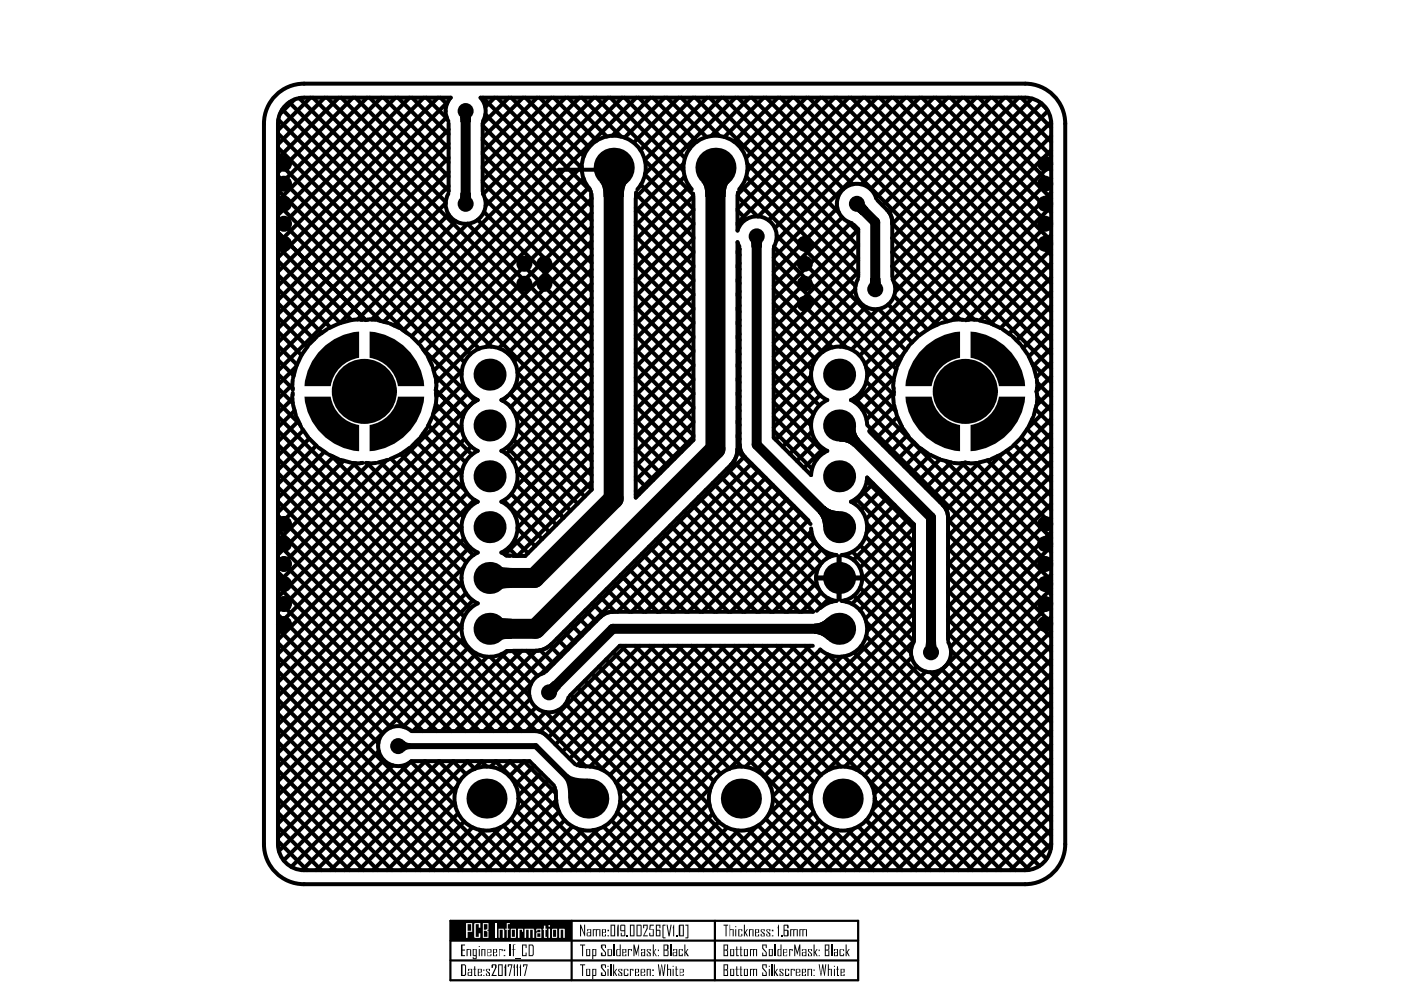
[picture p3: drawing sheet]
<svg xmlns="http://www.w3.org/2000/svg" width="297mm" height="210mm" viewBox="0 0 297 210" stroke-linecap="round" stroke-linejoin="round" font-family="sans-serif">
<path d="M58.5 20.2a8.5 8.5 0 0 1 6-2.5h152.9a8.5 8.5 0 0 1 8.4 8.5v152.8a8.5 8.5 0 0 1-8.4 8.5h-152.9a8.5 8.5 0 0 1-8.5-8.5v-152.8a8.5 8.5 0 0 1 2.5-6z" fill="none" stroke="#000" stroke-width=".85"/>
<g fill="none" stroke="#000" stroke-width=".64">
<circle cx="77.3" cy="83" r="6.6"/>
<circle cx="204.7" cy="83" r="6.6"/>
</g>
<path d="M95.5 195.2h86.4v12.6h-86.4zM95.5 199.4h86.4M121.2 195.2v12.6M151.6 195.2v12.6M95.5 203.6h86.4" fill="none" stroke="#000" stroke-width=".47"/>
<g fill="#000">
<path d="M123 196h.2l.6 1.9v-1.9h.3v2.5l-.9-1.8v1.8h-.2zM125.7 197h1.6v1.5h-.2v-1.4l-.6 .1v1.3h-.2v-1.4l-.4 .1v1.3h-.2zM131 196h.2v2.5h-.3zM132.9 198.3h.2v.2h-.2zM136.4 196h.9v.9l-.7 1.4h.7v.2h-.9l.7-1.7v-.5h-.5v.5h-.2zM137.8 196h.8v.3h-.6l-.1 .7h.7v1.5l-.9-.1v-.6h.2v.5h.5v-1.2h-.7zM140.5 196.2l.6-.2v.3h-.4v2.4h.4v.3l-.6-.1zM141.3 196h.2l.4 2.2 .3-2.2h.2l-.4 2.5h-.3zM142.8 196h.1v2.5h-.2v-1.7h-.1zM143.4 198.3h.2v.2h-.2zM145.3 196h.7l-.2 3h-.5v-.3h.4v-2.4h-.4zM153.4 196h1v.3h-.4v2.2h-.2v-2.2h-.4z"/>
<path d="M154.7 196h.1v1h.8v1.5h-.3v-1.4l-.5 .1v1.3h-.1zM156.5 197l.9 .1v.3h-.2v-.3h-.5v1.3h.5v-.4h.2l-.1 .5h-.8zM157.7 196h.2v1.7l.5-.7h.2l-.5 .7 .5 .8h-.2l-.5-.7v.7h-.2zM158.8 197h1v1.5h-.3v-1.4l-.5 .1v1.3h-.2zM161.3 197.1l.8-.1v.4h-.2v-.3h-.4v.3l.6 .5v.6l-.8-.1v-.4h.2v.4h.4v-.3l-.6-.7zM162.5 197.1l.8-.1v.4h-.2v-.3h-.4v.3l.6 .5v.6l-.8-.1v-.4h.2v.4h.4v-.3l-.6-.7zM165.1 196h.1v2.5h-.3v-1.7h-.1zM165.6 198.3h.2v.2h-.2zM167.5 197h1.7v1.5h-.3v-1.4l-.5 .1v1.3h-.2v-1.4l-.5 .1v1.3h-.2zM169.5 197h1.6v1.5h-.2v-1.4l-.6 .1v1.3h-.2v-1.4l-.4 .1v1.3h-.2zM100.5 204.9h.3v.5h.2l-.2 .1v1.2h.2v.2h-.5v-1.4h-.2l.2-.1zM103 205.5l.9-.1v.5h-.2v-.4h-.5v.4l.7 .4v.6l-.9-.1v-.4h.2v.4h.5v-.3l-.7-.6z"/>
<path d="M104.2 204.6l.1-.1 1 .1v.6l-.8 1.5h.8v.2h-1.1l.8-1.7v-.5h-.5v.5h-.3zM107.1 204.5h.2v2.4h-.3v-1.7h-.1zM107.7 204.5h.9l-.5 2.4h-.2l.5-2.2h-.5v.3h-.2zM109 204.5h.2v2.4h-.2v-1.7h-.2zM109.6 204.5h.2v2.4h-.2v-1.7h-.1zM110.4 204.5h.1v2.4h-.3v-1.7h-.1zM110.9 204.5h1l-.6 2.4h-.2l.6-2.2h-.6v.3h-.2zM123 204.5h1.1v.2h-.5v2.2h-.2v-2.2h-.4zM127.4 204.6l.1-.1 1 .1v.6h-.2v-.5h-.6v.5l.8 .9-.1 .8-1-.1v-.6h.3v.5h.6v-.5l-.9-1zM130 204.5h.2v1.6l.4-.7h.3l-.5 .7 .5 .8h-.3l-.4-.7v.7h-.2zM131.1 205.5l.8-.1v.5h-.2v-.4h-.4v.4l.6 .4v.6l-.8-.1v-.4h.2v.4h.4v-.3l-.6-.6zM132.3 205.5l.1-.1 .8 .1v.4h-.2v-.4h-.5v1.2h.5v-.3h.2l-.1 .5-.8-.1z"/>
<path d="M133.6 205.4h.7v.5h-.2v-.4l-.3 .1v1.3h-.2zM137.1 205.4h.9v1.5h-.2v-1.4l-.5 .1v1.3h-.2zM139.5 204.5h.2l.2 1.9 .3-1.9 .5 1.9 .2-1.9h.2l-.3 2.4h-.2l-.4-2-.2 2h-.2zM141.4 204.5h.2v.9h.7v1.5h-.2v-1.4l-.5 .1v1.3h-.2zM143.3 204.9h.2v.5h.3l-.3 .1v1.2h.3v.2l-.5-.1v-1.3h-.1zM156.1 204.9h.2v.5h.3l-.3 .1v1.2h.3v.2l-.5-.1v-1.3h-.2l.2-.1zM156.1 200.7h.2v.5h.3l-.3 .1v1.2h.3v.2h-.5v-1.4h-.2l.2-.1zM157 204.9h.2v.5h.2l-.2 .1v1.2h.2v.2h-.4v-1.4h-.3l.3-.1zM157 200.7h.2v.5h.2l-.2 .1v1.2h.2v.2h-.4v-1.4h-.3l.3-.1zM159 205.4h1.5v1.5h-.2v-1.4l-.4 .1v1.3h-.2v-1.4l-.5 .1v1.3h-.2zM159 201.2h1.5v1.5h-.2v-1.4l-.4 .1v1.3h-.2v-1.4l-.5 .1v1.3h-.2zM161.6 204.5h1v.7h-.2v-.5h-.6v.5l.8 .9v.8h-1v-.7h.2v.5h.6v-.5l-.8-.9z"/>
<path d="M161.6 200.3h1v.7h-.2v-.5h-.6v.5l.8 .9v.8h-1v-.7h.2v.5h.6v-.5l-.8-.9zM164.1 204.5h.2v1.6l.4-.7h.2l-.4 .7 .6 .8h-.4l-.4-.7v.7h-.2zM165.3 205.4l.8 .1v.4h-.2v-.4h-.4v.4l.6 .5-.1 .5h-.7v-.5h.2v.4h.4v-.3l-.6-.5zM166.5 205.4h.8v.5h-.2v-.4h-.4v1.2h.4v-.3h.2l-.1 .5h-.7zM167.3 201.2h.8v.5h-.2v-.4l-.4 .1v1.3h-.2zM167.6 205.4h.9v.5h-.2v-.4l-.4 .1v1.3h-.3zM168.4 200.3h.2l.4 1.7 .5-1.7h.2v2.4h-.2v-1.7l-.5 1.5-.4-1.5v1.7h-.2zM171.2 205.4h1v1.5h-.2v-1.4l-.6 .1v1.3h-.2zM171.3 201.2l.9 .1v.4h-.2v-.4h-.5v.4l.7 .5-.1 .5h-.8v-.5h.2v.4h.5v-.3l-.7-.5zM172.5 200.3h.2v1.6l.4-.7h.3l-.5 .7 .5 .8h-.3l-.4-.7v.7h-.2zM173.6 204.5h.2l.3 1.9 .2-1.9h.2l.3 1.9 .2-1.9h.2l-.3 2.4-.5-2-.4 2zM175.5 204.5h.2v.9h.7v1.5h-.2v-1.4l-.5 .1v1.3h-.2z"/>
<path d="M177.5 204.9h.2v.5h.2l-.2 .1v1.2h.2v.2h-.4v-1.4h-.3l.3-.1zM178 201.3l.1-.1 .9 .1v.4h-.2v-.4h-.6v1.2h.6v-.3h.2l-.1 .5-.9-.1zM179.3 200.3h.2v1.6l.4-.7h.3l-.5 .7 .5 .8h-.3l-.4-.7v.7h-.2z"/>
<path d="M124.5 197h.9v1.5l-1-.1 .1-.7h.6v-.6h-.4v.3h-.2zM124.6 197.8v.6l.5-.1v-.5z"/>
<path d="M127.6 197h.9v.8h-.7v.6h.5v-.3h.2v.4h-.9zM127.8 197.1v.6h.5v-.6z"/>
<path d="M128.8 197.1h.3v.3h-.3zM128.8 198.3h.3v.2h-.3z"/>
<path d="M129.5 196h.9v2.5h-.9zM129.7 196.3v2h.5v-2z"/>
<path d="M131.5 196.2l.1-.2 1 .2-.1 2.3h-.9v-.7h.2v.5h.6v-.9l-.9-.1zM131.7 196.3v.9h.7v-.9z"/>
<path d="M133.6 196h.9v2.5h-.9zM133.8 196.3v2h.5v-2z"/>
<path d="M135 196l1 .2-.1 2.3h-.9zM135.2 196.3v2h.6v-2z"/>
<path d="M139.1 196h.9v.8h-.2v-.5h-.5v.8l.7 .1v1.3h-.9zM139.3 197.3v1h.5v-1z"/>
<path d="M143.9 196.2l1.1-.2v2.5l-1.1-.1zM144.2 196.3v2h.6v-2z"/>
<path d="M155.9 196.4h.2v.2h-.2zM155.9 197h.2v1.5h-.2z"/>
<path d="M160.1 197h.9v.8h-.7v.6h.4v-.3h.3v.4h-.9zM160.3 197.1v.6h.4v-.6z"/>
<path d="M163.6 197.1h.4v.3h-.4zM163.6 198.3h.4v.2h-.4z"/>
<path d="M166.1 196.2l1-.2 .1 .3v.5h-.3v-.5h-.6v.8h.7l.2 .2-.1 1.2-1-.1zM166.3 197.3v1h.6v-1z"/>
<path d="M97.7 204.5h.9l.2 .2v2l-.2 .2h-.9zM98.1 204.7v2h.4l.1-1.9z"/>
<path d="M99.2 205.4h.9v1.5l-1-.1 .1-.7h.7v-.6h-.4v.4h-.3zM99.4 206.2v.6l.5-.1v-.5z"/>
<path d="M101.3 205.4h.9v.8h-.7v.6h.4v-.3h.3v.4h-.9zM101.5 205.5v.6h.4v-.6z"/>
<path d="M102.5 205.5h.2v.4h-.2zM102.5 206.7h.2v.2h-.2z"/>
<path d="M105.6 204.5h1v2.4h-1zM105.8 204.7v2h.6v-2z"/>
<path d="M124.3 205.4h.8v1.5h-.8zM124.5 205.5v1.2h.4v-1.2z"/>
<path d="M125.6 205.4h.8v1.4l-.6 .1v.7h-.2zM125.8 205.6v1.1h.4v-1.2z"/>
<path d="M128.8 204.8h.2v.2h-.2zM128.8 205.4h.2v1.5h-.2z"/>
<path d="M134.6 205.4h.9v.8h-.7v.6h.5v-.3h.2v.4h-.9zM134.8 205.5v.6h.5v-.6z"/>
<path d="M135.8 205.5l.1-.1 .9 .1v.7h-.8v.6h.6v-.3h.2l-.1 .4-.9-.1zM136 205.5v.6h.6v-.6z"/>
<path d="M138.3 205.5h.3v.4h-.3zM138.3 206.7h.3v.2h-.3z"/>
<path d="M142.6 204.8h.2v.2h-.2zM142.6 205.4h.2v1.5h-.2z"/>
<path d="M144.1 205.4l.9 .1v.7h-.8v.6h.6v-.3h.2l-.1 .4h-.8zM144.2 205.5v.6h.6v-.6z"/>
<path d="M153.4 204.5h1v1l-.2 .1 .2 .1v1.2h-1zM153.6 204.7v.8l.6-.1v-.7zM153.6 205.7v1h.6v-.8z"/>
<path d="M153.4 200.3h1v1l-.2 .1 .2 .1v1.2h-1zM153.6 200.5v.8l.6-.1v-.7zM153.6 201.5v1h.6v-.8z"/>
<path d="M154.8 205.4h.9v1.5h-.9zM155 205.5v1.2h.4v-1.2z"/>
<path d="M154.8 201.2h.9v1.5h-.9zM155 201.3v1.2h.4v-1.2z"/>
<path d="M157.7 205.4h.9v1.5l-.9-.1zM157.9 205.5v1.2h.5v-1.2z"/>
<path d="M157.7 201.2h.9v1.5h-.9zM157.9 201.3v1.2h.5v-1.2z"/>
<path d="M163 204.8h.2v.2h-.2zM163 205.4h.2v1.5h-.2z"/>
<path d="M163 201.2h.9l-.1 1.5h-.8zM163.2 201.3v1.2h.4v-1.2z"/>
<path d="M165.5 200.3h.2v2.4h-.2a.43 .43 0 0 1-.7-.3v-1.1l.7-.1zM165.1 201.4v1.1l.3 .1 .1-1.3z"/>
<path d="M166 201.3l.9-.1v.8h-.7v.6h.6l.1-.3v.4l-.9-.1zM166.2 201.3v.6h.6v-.6z"/>
<path d="M168.7 205.5l.1-.1 .9 .1v.7h-.8v.6h.6v-.3h.2l-.1 .4-.9-.1zM168.9 205.5v.6h.6v-.6z"/>
<path d="M170 205.4h.9v.8h-.7v.6h.5v-.3h.2v.4h-.9zM170.2 205.5v.6h.5v-.6z"/>
<path d="M170 201.3l.1-.1 .9 .1v1.4l-1-.1v-.6l.8-.1v-.6h-.6v.4h-.2zM170.2 202v.6l.6-.1v-.5z"/>
<path d="M172.5 205.5h.2v.4h-.2zM172.5 206.7h.2v.2h-.2z"/>
<path d="M173.6 201.3h.2v.4h-.2zM173.6 202.5h.2v.2h-.2z"/>
<path d="M174.9 200.3h.9v1l-.3 .1 .3 .1v1.2h-.9zM175.1 200.5v.8l.5-.1v-.7zM175.1 201.5v1h.5v-.8z"/>
<path d="M176.8 204.8h.2v.2h-.2zM176.8 205.4h.2v1.5h-.2z"/>
<path d="M176.8 201.2h.9v1.5h-.9v-.8h.7v-.6h-.5v.4h-.2zM177 202v.6l.5-.1v-.5z"/>
<path d="M178.2 205.4h.9v.8h-.7v.6h.5v-.3h.2v.4h-.9zM178.4 205.5v.6h.5v-.6z"/>
</g>
<path d="M129.6 204.5v2.4M163.6 204.5v2.4M164.3 200.3v2.4M176.4 200.3v2.4" fill="none" stroke="#000" stroke-width=".22"/>
<path d="M95.6 195.2h25.6v4.1h-25.6z" fill-rule="evenodd" fill="#000"/>
<g fill="#fff">
<path d="M100.5 195.8l1.3-.1v1h-.3v-.8h-.6v2.7h.6v-.7h.3l-.1 1-1.2-.2z"/>
<path d="M105 195.7h.2v3.2h-.2z"/>
<path d="M105.7 196.9h1.1l.1 2h-.3v-1.8h-.7v1.8h-.2z"/>
<path d="M107.4 195.7h.7v.2h-.4v1h.3v.2h-.3v1.8h-.3v-1.8h-.3v-.2h.3z"/>
<path d="M109.8 196.9l1.1 .1v.6h-.2v-.5h-.6v1.8h-.3z"/>
<path d="M111.2 196.9h2l.1 2h-.4v-1.8h-.5v1.8h-.3v-1.8h-.6v1.8h-.3z"/>
<path d="M115.3 196.3h.3v.6h.4v.2h-.4v1.5h.4v.3l-.7-.2v-1.6h-.2v-.2h.2z"/>
<path d="M118.6 196.9l1.1 .1v1.9h-.3v-1.8h-.5v1.8h-.3z"/>
<path d="M98.8 195.7h1.3v1.9h-1v1.3h-.3zM99.1 195.9v1.4h.8v-1.4z"/>
<path d="M102.4 195.7h1.2v1.4l-.4 .1 .4 .1v1.6h-1.2zM102.6 195.9v1.2h.4l.3-.2v-1zM102.6 197.3v1.3h.7v-1l-.3-.3z"/>
<path d="M108.3 197l1.1-.1-.1 2h-1zM108.5 197.1v1.5h.7v-1.5z"/>
<path d="M113.7 197l.1-.1 1 .1v1.9h-1.1v-1.1l.9-.1v-.6h-.7v.3h-.2zM113.9 197.9v.7h.7v-.7z"/>
<path d="M116.3 196.2h.3v.3h-.3zM116.3 196.9h.3v2h-.3z"/>
<path d="M117 197l1.1-.1-.1 2h-1zM117.3 197.1v1.5h.6v-1.5z"/>
</g>
<g fill="#000">
<path d="M97.5 24.8h2.4l-.1 1.1h-2.1zM97.7 40.9h2.1l.1 1.1h-2.4zM127.1 38.6h6a4.2 4.2 0 0 0-.9 3.2h-4.2a4.5 4.5 0 0 0-.9-3.2zM148.7 38.6h6a4.2 4.2 0 0 0-.9 3.2h-4.2a4.5 4.5 0 0 0-.9-3.2zM159.2 51.3h2.4l-.1 1.2h-2.1zM181.7 44.9l1.7-1.7 .7 .9-1.5 1.5zM184.5 59h2.1l.2 1.1h-2.4zM78.4 70.3a12.6 12.6 0 0 1 11.5 11.6h-5.5a7.2 7.2 0 0 0-6-6zM205.8 70.3a12.6 12.6 0 0 1 11.6 11.6h-5.6a7.2 7.2 0 0 0-6-6zM67.5 74.8a12.5 12.5 0 0 1 8.6-4.5v5.6a7.2 7.2 0 0 0-6 6h-5.5a12.2 12.2 0 0 1 2.9-7.1zM64.6 84.1h5.5a7.2 7.2 0 0 0 6 6v5.6a12.6 12.6 0 0 1-11.5-11.6zM78.4 90.1a7.2 7.2 0 0 0 6-6h5.5a12.6 12.6 0 0 1-11.5 11.6z"/>
<path d="M177.9 93.6l3.4-3.4a3.9 3.9 0 0 0 1.1 3l-1.5 1.5a3.9 3.9 0 0 0-3-1.1zM194.9 74.8a12.5 12.5 0 0 1 8.7-4.5v5.6a7.2 7.2 0 0 0-6.1 6h-5.5a12.2 12.2 0 0 1 2.9-7.1zM192 84.1h5.5a7.2 7.2 0 0 0 6.1 6v5.6a12.6 12.6 0 0 1-11.6-11.6zM205.8 90.1a7.2 7.2 0 0 0 6-6h5.6a12.6 12.6 0 0 1-11.6 11.6zM173.4 108.8l1.5-1.5a3.9 3.9 0 0 0 3 1.1l-3.4 3.3a3.9 3.9 0 0 0-1.1-2.9zM106.2 130.9l.5 .2 1.8 .1v4.2l-1.6 .1-.7 .2zM106.2 120.2l.5 .1 1.8 .1v4.3h-1.6l-.7 .2zM172.6 132.3a3.9 3.9 0 0 0 2.9-1.4v4.8a3.9 3.9 0 0 0-2.9-1.3zM196.3 136h2.2l.1 1.1h-2.4zM85.6 157l.6 .4 .8 .2v1.2l-.8 .2-.6 .4zM116.4 145.1l.9-.7 1.5 1.5-.7 .9zM119.5 165l.9-.9a5.7 5.7 0 0 0 4.3 1l-4.2 4.2a6.2 6.2 0 0 0-1-4.3z"/>
<path d="M97.7 200.3h.9v.2h-.5v.8h.5v.2h-.5v1h.5v.2h-.9zM98.9 201.2l1 .1v1.4h-.2v-1.4l-.6 .1v1.3h-.2zM102.1 201.2h.8v1.5h-.2v-1.4l-.4 .1v1.3h-.2zM105.8 201.2h.8v.5h-.2v-.4l-.5 .1v1.3h-.1zM108.7 200.3h.6l-.3 .1v.8h.3l-.3 .1v1.4h-.3v-1.4h-.2l.2-.1zM109.3 203.3h1.2v.1h-1.2zM110.7 200.3h1v.7h-.3v-.5h-.5v2h.5v-.5h.3v.7h-1zM123 200.3h1.1v.2h-.5v2.2h-.2v-2.2h-.4zM127.4 200.4l.1-.1 1 .1v.6h-.2v-.5h-.6v.5l.8 .9-.1 .8-1-.1v-.6h.3v.5h.6v-.5l-.9-1zM133.1 201.2h.9v.5h-.2v-.4l-.5 .1v1.3h-.2zM134.3 200.3h.2l.5 1.7 .5-1.7v2.4h-.1v-1.7l-.4 1.5-.5-1.5v1.7h-.2zM137.1 201.3l.9-.1v.5h-.2v-.4h-.5v.4l.7 .4v.6l-.9-.1v-.4h.2v.4h.5v-.3l-.7-.6z"/>
<path d="M138.4 200.3h.2v1.6l.3-.7h.3l-.5 .7 .6 .8h-.2l-.5-.7v.7h-.2zM143.9 201.3l.9-.1v.5h-.2v-.4h-.5v1.2h.5v-.3h.2v.5h-.9zM145.1 200.3h.2v1.6l.4-.7h.3l-.5 .7 .6 .8h-.4l-.4-.7v.7h-.2z"/>
<path d="M100.2 201.2h.9l-.1 2.2-.8-.1v-.4h.2v.3h.5v-.5l-.7-.1zM100.4 201.4v1.1h.5v-1.2z"/>
<path d="M101.5 200.6h.2v.2h-.2zM101.5 201.2h.2v1.5h-.2z"/>
<path d="M103.3 201.2l.9 .1v.7h-.7v.6h.5v-.3h.2l-.1 .4h-.8zM103.5 201.3v.6h.5v-.6z"/>
<path d="M104.5 201.2h.9v.8h-.7v.6h.5v-.3h.2v.4h-.9zM104.7 201.3v.6h.5v-.6z"/>
<path d="M106.8 201.3h.3v.4h-.3zM106.8 202.5h.3v.2h-.3z"/>
<path d="M112.1 200.3h.8l.3 .3v1.8l-.3 .3h-.8zM112.3 200.5v2h.5l.1-1.8-.1-.2z"/>
<path d="M124.3 201.2h.8v1.5h-.8zM124.5 201.3v1.2h.4v-1.2z"/>
<path d="M125.6 201.2h.8v1.4l-.6 .1v.7h-.2zM125.8 201.4v1.1h.4v-1.2z"/>
<path d="M128.8 201.2l1 .1-.1 1.4h-.9zM129 201.3v1.2h.6v-1.2z"/>
<path d="M131.4 200.3h.2v2.4h-.4a.33 .33 0 0 1-.4 .1 .33 .33 0 0 1-.2-.4v-1l.1-.2h.7zM130.9 201.4v1.1l.3 .1 .2-.1v-1.2z"/>
<path d="M131.9 201.2h.9v.8h-.7v.6h.5v-.3h.2v.4h-.9zM132.1 201.3v.6h.5v-.6z"/>
<path d="M135.9 201.2h.9v1.5h-.9v-.8h.7v-.6h-.5v.4h-.2zM136.1 202v.6l.5-.1v-.5z"/>
<path d="M139.5 201.3h.2v.4h-.2zM139.5 202.5h.2v.2h-.2z"/>
<path d="M140.7 200.3l1 .1v.8l-.3 .2 .3 .1-.1 1.2h-.9zM140.9 200.5v.8l.5-.1v-.7zM140.9 201.5v1h.6v-.8z"/>
<path d="M142.7 201.2h.9v1.5l-1-.1 .1-.7h.7v-.6h-.5v.4h-.2zM142.8 202v.6l.6-.1v-.5z"/>
<circle cx="60.2" cy="34.7" r="1.7"/>
<circle cx="60.2" cy="39" r="1.7"/>
<circle cx="98.7" cy="23.5" r="1.7"/>
<circle cx="130.1" cy="35.6" r="4.2"/>
<circle cx="151.7" cy="35.6" r="4.2"/>
<circle cx="221.6" cy="34.7" r="1.7"/>
<circle cx="221.6" cy="39" r="1.7"/>
<circle cx="60.2" cy="51.7" r="1.7"/>
<circle cx="60.2" cy="43.2" r="1.7"/>
<circle cx="60.2" cy="47.4" r="1.7"/>
<circle cx="98.7" cy="43.2" r="1.7"/>
<circle cx="111.2" cy="55.9" r="1.7"/>
<circle cx="115.4" cy="55.9" r="1.7"/>
<circle cx="160.4" cy="50.1" r="1.7"/>
<circle cx="170.6" cy="51.7" r="1.7"/>
<circle cx="170.6" cy="55.9" r="1.7"/>
<circle cx="181.7" cy="43.2" r="1.7"/>
<circle cx="221.6" cy="51.7" r="1.7"/>
<circle cx="221.6" cy="43.2" r="1.7"/>
<circle cx="221.6" cy="47.4" r="1.7"/>
<circle cx="103.8" cy="79.4" r="3.4"/>
<circle cx="111.2" cy="60.2" r="1.7"/>
<circle cx="115.4" cy="60.2" r="1.7"/>
<circle cx="170.6" cy="60.2" r="1.7"/>
<circle cx="170.6" cy="64.4" r="1.7"/>
<circle cx="177.9" cy="79.4" r="3.4"/>
<circle cx="185.6" cy="61.3" r="1.7"/>
<circle cx="77.2" cy="83" r="6.6"/>
<circle cx="103.8" cy="90.2" r="3.4"/>
<circle cx="177.9" cy="90.2" r="3.4"/>
<circle cx="204.7" cy="83" r="6.6"/>
<circle cx="60.2" cy="115.3" r="1.7"/>
<circle cx="60.2" cy="119.6" r="1.7"/>
<circle cx="60.2" cy="111.1" r="1.7"/>
<circle cx="103.8" cy="111.8" r="3.4"/>
<circle cx="103.8" cy="101" r="3.4"/>
<circle cx="177.9" cy="111.8" r="3.4"/>
<circle cx="177.9" cy="101" r="3.4"/>
<circle cx="221.6" cy="115.3" r="1.7"/>
<circle cx="221.6" cy="119.6" r="1.7"/>
<circle cx="221.6" cy="111.1" r="1.7"/>
<circle cx="60.2" cy="132.3" r="1.7"/>
<circle cx="60.2" cy="123.8" r="1.7"/>
<circle cx="60.2" cy="128.1" r="1.7"/>
<circle cx="103.8" cy="133.3" r="3.4"/>
<circle cx="103.8" cy="122.5" r="3.4"/>
<circle cx="177.9" cy="133.3" r="3.4"/>
<circle cx="177.9" cy="122.5" r="3.4"/>
<circle cx="197.4" cy="138.3" r="1.7"/>
<circle cx="221.6" cy="132.3" r="1.7"/>
<circle cx="221.6" cy="123.8" r="1.7"/>
<circle cx="221.6" cy="128.1" r="1.7"/>
<circle cx="84.4" cy="158.2" r="1.7"/>
<circle cx="116.4" cy="146.8" r="1.7"/>
<circle cx="103.1" cy="169.3" r="4.2"/>
<circle cx="124.7" cy="169.3" r="4.2"/>
<circle cx="157.1" cy="169.3" r="4.2"/>
<circle cx="178.7" cy="169.3" r="4.2"/>
</g>
<path d="M108.2 200.3v2.4M130.2 200.3v2.4M142.2 200.3v2.4" fill="none" stroke="#000" stroke-width=".22"/>
<g fill="none" stroke="#000" stroke-width=".85">
<path d="M58.9 37.3l39.6 39.5M58.9 28.3l45.3 45.2M58.9 31.3l42.7 42.6M58.9 34.3l40.8 40.8M59 25.4l66.4 66.4M59.8 23.2l65.6 65.6M61.3 21.7l64.1 64.1M62.4 21.1l-3.1 3.1M63.4 20.8l62 62M65.8 20.7l-6.9 6.9M66.4 20.7l59 59.1M68.8 20.7l-9.9 9.9"/>
<path d="M69.4 20.7l56 56.1M71.8 20.7l-12.9 12.9M72.4 20.7l22.1 22.1M74.8 20.7l-15.9 15.9M75.4 20.7l19.7 19.7M77.8 20.7l-18.9 18.9M78.4 20.7l16.7 16.7M80.8 20.7l-21.9 21.9M81.4 20.7l13.7 13.7M83.8 20.7l-24.9 24.9M84.4 20.7l10.7 10.7M86.8 20.7l-27.9 27.9"/>
<path d="M87.4 20.7l7.7 7.7M89.9 20.7l-31 30.9M90.4 20.7l4.4 4.4M92.9 20.7l-34 33.9M93.4 20.7l1.3 1.4M94.7 24.9l-35.8 35.7M94.9 21.6l-36 36M95.1 30.4l-36.2 36.2M95.1 26.2v14.4M95.1 33.5l-36.2 36.1M95.1 27.4l-36.2 36.2M95.1 36.5l-36.2 36.1"/>
<path d="M95.1 39.5l-36.2 36.1M102.3 26.1v14.5M102.3 29.7l23.1 23M102.3 32.7l23.1 23M102.3 38.7l23.1 23M102.3 35.7l23.1 23M102.3 26.7l23.1 23M102.4 20.7l23 23M102.4 25.7a4.2 4.2 0 0 0-.5-5h115.5a5.5 5.5 0 0 1 5.5 5.5v152.8a5.5 5.5 0 0 1-5.5 5.5h-152.9a5.5 5.5 0 0 1-5.6-5.5v-152.8a5.5 5.5 0 0 1 5.6-5.5h31.1a4.2 4.2 0 0 0-.5 5M102.9 24.2l22.5 22.5M104.9 20.7l-2 2M105.4 20.7l19.9 19.9"/>
<path d="M107.9 20.7l-5.6 5.5M108.4 20.7l14.9 14.9M110.9 20.7l-8.6 8.5M111.4 20.7l12.4 12.4M113.9 20.7l-11.6 11.5M114.4 20.7l10.5 10.5M116.9 20.7l-14.6 14.5M117.4 20.7l9.1 9.1M118.4 36h11.7M119.9 20.7l-17.6 17.5M120.4 20.7l8.2 8.2M122.9 20.7l-20.5 20.4"/>
<path d="M123.3 35.3l-36.1 36M123.4 20.7l8.3 8.2M123.7 37.9l-34.9 34.9M124.8 39.8l-34.8 34.7M125.9 20.7l-22.9 22.9M126.4 20.7l20.5 20.5M128.9 20.7l-47.6 47.5M129.4 20.7l15.5 15.5M131.9 20.7l-48.4 48.3M132.4 20.7l12.8 12.8M134.9 20.7l-49.4 49.4M135.4 20.7l10.8 10.8"/>
<path d="M135.9 39.2l11.1 11.1M136.7 34l10.3 10.3M136.8 37l10.2 10.3M137.9 20.7l-8.1 8.1M138.4 20.7l9.4 9.3M140.9 20.7l-8.5 8.5M141.4 20.7l8.4 8.3M143.9 20.7l-9.5 9.6M144.4 20.7l8.2 8.1M145 34.7l-10.2 10.1M145.2 37.5l-10.4 10.3M146.1 39.5l-11.3 11.3"/>
<path d="M146.9 20.7l-11.1 11.1M147.4 20.7l34.6 34.5M149.9 20.7l-13.2 13.2M150.4 20.7l31.6 31.5M152.9 20.7l-16.1 16.1M153.4 20.7l24.5 24.4M155.9 20.7l-21.1 21.1M156.4 20.7l21.2 21.2M157.2 39.5l34.8 34.8M158.2 37.5l23.2 23.1M158.4 34.7l23.6 23.5M158.9 20.7l-8.1 8.1"/>
<path d="M159.5 20.7l19.3 19.4M161.9 20.7l-8.3 8.3M162.5 20.7l18.3 18.4M164.9 20.7l-9.3 9.3M165.5 20.7l57.4 57.4M167.9 20.7l-10.8 10.8M168.5 20.7l54.4 54.4M170.9 20.7l-12.7 12.8M171.5 20.7l51.4 51.4M173.9 20.7l-15.4 15.5M174.5 20.7l48.4 48.4M176.9 20.7l-20.5 20.5"/>
<path d="M177.5 20.7l45.4 45.4M179.9 20.7l-23.5 23.6M180.5 20.7l42.4 42.4M182.9 20.7l-26.5 26.6M183.5 20.7l39.4 39.4M186 20.7l-25.2 25.2M186.5 20.7l36.4 36.4M189 20.7l-26.1 26M189.5 20.7l33.4 33.4M192 20.7l-27.7 27.6M192.5 20.7l30.4 30.4M195 20.7l-30.4 30.4"/>
<path d="M195.5 20.7l27.4 27.4M198 20.7l-34 33.9M198.5 20.7l24.4 24.4M201 20.7l-18.4 18.4M201.5 20.7l21.4 21.4M204 20.7l-19.4 19.4M204.5 20.7l18.4 18.4M207 20.7l-21.3 21.2M207.5 20.7l15.4 15.4M210 20.7l-22.9 22.8M210.5 20.7l12.4 12.4M213 20.7l-24.4 24.4"/>
<path d="M213.5 20.7l9.4 9.4M216 20.7l-26.8 26.8M216.5 20.7l6.4 6.4M218.8 20.9l-29.6 29.6M220.5 21.7l1.4 1.4M220.8 21.9l-31.6 31.6M222.2 23.5l-33 33M222.9 25.8l-33.6 33.5M222.9 28.8l-33.1 33.1M222.9 31.8l-42.3 42.3M222.9 34.8l-40.6 40.6M222.9 37.8l-39.5 39.4"/>
<path d="M58.9 49.3l18.6 18.6M58.9 43.3l27.3 27.2M58.9 46.3l21.8 21.7M58.9 55.3l13.2 13.2M58.9 58.3l11.2 11.1M58.9 52.3l15.6 15.6M58.9 40.3l39 38.9M94.5 43.1l-35.6 35.5M95.1 45.5l-23.1 23.1M96.7 46.9l-20.9 20.8M101.3 46.6l24.1 24.1M102.4 41.1a4.2 4.2 0 0 1-3.7 6.4 4.2 4.2 0 0 1-3.6-6.4"/>
<path d="M102.6 44.9l22.8 22.8M102.8 42.2l22.6 22.5M125.1 40.1a6.8 6.8 0 0 1 .3-9.4 6.8 6.8 0 0 1 9.4 0 6.8 6.8 0 0 1 .3 9.4M125.4 41.1v.8M125.4 42.1v61.7l-14 14.1h-2.7M125.4 51.2l-22.4 22.3M125.4 54.2l-19.6 19.6M125.4 57.2l-17.7 17.7M125.4 42.2l-34.3 34.2M125.4 45.2l-33.4 33.4M125.4 48.2l-32.9 32.9M134.8 56.1l12.2 12.2"/>
<path d="M134.8 53.1l12.2 12.2M134.8 50.1l12.2 12.2M134.8 59.1l12.2 12.2M134.8 42.1v63.4l12.2-12.2v-51.2M134.8 47.1l12.2 12.2M134.8 44.1l12.2 12.2M134.9 41.2l12.1 12.1M134.9 40.8l-.1 1M146.7 40.1a6.8 6.8 0 0 1 .3-9.4 6.8 6.8 0 0 1 9.4 0 6.8 6.8 0 0 1 .3 9.4M146.9 41.1l.1 .8M147 41.7l-12.2 12.1M147 47.6l-12.2 12.2"/>
<path d="M147 50.6l-12.2 12.2M147 44.6l-12.2 12.2M147 53.6l-12.2 12.2M147 56.6l-12.2 12.2M147 59.6l-12.2 12.2M156.4 42.1v6.8a4.2 4.2 0 0 1 5.7-2.7 4.2 4.2 0 0 1 2 6.1M156.4 56.6l.4 .5M156.4 59.6l.4 .5M156.4 47.6l.3 .4M156.4 53.6l.4 .5M156.4 44.6l1.8 1.9M156.4 41.7l4.2 4.2"/>
<path d="M156.5 40.8l-.1 1M156.8 52.3l-.4-1v43.9l-.2 1.2-.5 1.2-.7 .9-38.6 38.5-1.1 .6-1.1 .3-5.4 .1M156.8 52.7v41.6l.1 .9 .4 .9 .6 .8 13.5 13.5M156.8 58.8l-.4 .5M156.8 52.8l-.4 .5M156.8 55.8l-.4 .5M164 52.7v40.1l8 7.9a5.9 5.9 0 0 1 3.4-5.1 5.9 5.9 0 0 1-3.4-5.4M164 58.3l15.4 15.4M164 55.3l25.5 25.4M164.1 52.4l25.9 25.9M164.7 49.9l26.2 26.3M177.5 44.1l-13.5 13.5"/>
<path d="M178.6 46.1l-14.6 14.5M179.8 47l2.2 2.2M180.4 47.3l-16.4 16.3M181 47.6l1 1v10.1M181.9 59.2l-.5 1.2-.1 .9M182 57.7l-18 17.9M182 48.7l-18 17.9M182 54.7l-18 17.9M182 51.7l-18 17.9M185.8 42.1a4.2 4.2 0 0 0-7.1-1.9 4.2 4.2 0 0 0 1.9 7.1M186.1 42.5l2.3 2.4 .5 .8 .2 .9 .1 12.1M189.2 53.4l14.3 14.3"/>
<path d="M189.2 56.4l11.7 11.7M189.2 50.4l17.4 17.4M189.2 47.4l21.5 21.5M189.2 59.2a4.2 4.2 0 0 1-2.5 6.2 4.2 4.2 0 0 1-5.4-4.1M189.5 59.7l9.2 9.2M222.9 58.8l-10.8 10.8M222.9 43.8l-25.9 25.9M222.9 55.8l-12.8 12.8M222.9 46.8l-21.1 21.1-2.2 .6M222.9 49.8l-18.1 18.1M222.9 52.8l-15.2 15.1M222.9 40.8l-39.1 39"/>
<path d="M58.9 76.3l3.4 3.3M58.9 73.3l4.1 4M58.9 79.3l3.2 3.1M58.9 64.3l7.7 7.7M58.9 67.3l6.3 6.2M58.9 61.3l9.3 9.3M58.9 70.3l5.1 5M62.7 77.9l-.6 2.2M62.8 77.7l-3.9 3.9M63.8 75.5l-.9 2M65.3 73.3l-1.3 1.8M67.2 71.4l-1.6 1.5"/>
<path d="M69.4 69.8l-1.9 1.3M71.8 68.6l-2 1M74.4 67.9l-2.2 .6M75.9 67.7l-1.1 .1M76.1 67.7l.8 .1M78.4 67.7l-.8 .1M78.6 67.7l1.1 .1M78.8 67.7l20.3-20.3 26.3 26.3M80.1 67.9l2.2 .6M82.7 68.6l2 1M85.1 69.8l1.9 1.3M87.3 71.4l1.6 1.5"/>
<path d="M89.2 73.3l1.3 1.8M89.7 74.1l11.1 11M90.7 75.5l.9 2M91.8 77.9l.6 2.2M92.2 79.5l7 7M97.9 78.7l-5.4 5.3M109.7 79.1l15.7 15.7M125.4 66.2l-17 17M125.4 63.2l-15.7 15.7M125.4 75.2l-15.7 15.7M125.4 69.2l-17.1 17.1M125.4 72.2l-16 16"/>
<path d="M125.4 60.2l-16.4 16.4M125.4 78.2l-18 18M134.8 62.1l12.2 12.2M134.8 65.1l12.2 12.2M134.8 68.1l12.2 12.2M134.8 77.1l12.2 12.2M134.8 71.1l12.2 12.2M134.8 74.1l12.2 12.2M147 77.6l-12.2 12.2M147 74.6l-12.2 12.2M147 71.6l-12.2 12.2M147 68.6l-12.2 12.2"/>
<path d="M147 62.6l-12.2 12.2M147 65.6l-12.2 12.2M156.4 77.6l.4 .5M156.4 74.6l.4 .5M156.4 65.6l.4 .5M156.4 71.6l.4 .5M156.4 68.6l.4 .5M156.4 62.6l.4 .5M156.8 73.8l-.4 .5M156.8 79.8l-.4 .5M156.8 76.8l-.4 .5M156.8 67.8l-.4 .5"/>
<path d="M156.8 64.8l-.4 .5M156.8 70.8l-.4 .5M156.8 61.8l-.4 .5M164 73.3l8.4 8.3M164 79.3l8.5 8.5M164 76.3l9.7 9.7M164 70.3l8.1 8M164 64.3l10.4 10.3M164 67.3l8.9 8.9M164 61.3l12.4 12.4M172 79.7l-8 7.9M181.3 61.3l-17.3 17.3"/>
<path d="M182 63.6l-18 18M183.6 65.1l-19.6 19.5M183.7 77.9l5.8 5.8M186.1 65.5l-7.9 8M186.3 65.5l7.1 7.1M188.3 64.6l6.6 6.5M189.6 62.8l7.1 7.1M190.1 77.9l-.5 2.2M191.2 75.5l-.9 2M191.4 75.3l-10.1 10M192.7 73.3l-1.2 1.8M194.6 71.4l-1.6 1.5"/>
<path d="M196.8 69.8l-1.9 1.3M199.2 68.6l-2 1M203.3 67.7l-1.1 .1M203.6 67.7l.7 .1M205.8 67.7l-.8 .1M206 67.7l1.1 .1M207.6 67.9l2.1 .6M210.1 68.6l2.1 1M212.5 69.8l1.9 1.3M214.7 71.4l1.6 1.5M216.6 73.3l1.3 1.8M218.1 75.5l.9 2"/>
<path d="M218.8 77l4.1 4.1M219.2 77.9l.6 2.2M222.9 61.8l-9 9M222.9 73.8l-3.8 3.8M222.9 76.8l-3.2 3.2M222.9 64.8l-7.4 7.4M222.9 67.8l-6 6M222.9 70.8l-4.8 4.8M222.9 79.8l-3.2 3.2M58.9 82.3l3.2 3.1-.1-1.1M58.9 85.3l4.7 4.6M58.9 94.3l39 38.9"/>
<path d="M58.9 88.3l40.8 40.7M58.9 91.3l39.5 39.5M58.9 97.3l65.3 65.2M62 81.9l.1 .8M62 81.6l-3.1 3M62 84.6l-3.1 3M62.1 80.5l-.1 1.2M62.1 83.3l-.1 .8M62.1 85.9l.6 2.1M62.5 87.1l-3.6 3.5M62.9 88.5l.9 2M63.3 89.3l-4.4 4.3"/>
<path d="M64 90.9l1.3 1.8M64.3 91.2l-5.4 5.4M65.6 93l-6.7 6.6M65.6 93l1.6 1.6M67.1 94.5l-8.2 8.1M67.5 94.9l1.9 1.3M68.8 95.8l-9.9 9.8M69.8 96.4l2 .9M70.3 96.7l27.9 27.8M70.7 96.8l-11.8 11.8M72.2 97.5l2.2 .6M72.9 97.7l-14 13.9"/>
<path d="M75.4 98.2l-16.5 16.4M75.9 98.3l-1.1-.1 23.2 23.1M76.9 98.1l-.8 .2M77.6 98.1l.8 .2M77.8 98.2l21.1 21M78.3 98.3l-19.4 19.3M79.7 98.2l-1.1 .1M80.6 98l19.8 19.7M82 97.6l-23.1 23M82.3 97.5l-2.2 .6M82.9 97.3l15 14.9M84.7 96.4l-2 .9"/>
<path d="M84.9 96.3l13.4 13.3M86.7 95.1l12.7 12.6M87 94.9l-1.9 1.3M88.3 93.6l10.4 10.4M88.9 93l-1.6 1.6M89.7 92l8.2 8.2M90.5 90.9l-1.3 1.8M90.8 90.2l7.9 7.8M91.6 88.5l-.9 2M91.7 88.1l8.3 8.3M92.4 85.9l-.6 2.1M92.4 85.7l5.5 5.6"/>
<path d="M92.4 82.7l5.7 5.8M92.4 83.3l.1 .8M92.4 80.5l.1 1.2M92.5 84.3l-.1 1.1M92.5 81.9l-.1 .8M97.9 90.7l-39 38.9M98 99.6l-39.1 39M98.2 81.4l-6.3 6.3M98.6 93l-39.7 39.6M99.3 83.3l-40.4 40.3M99.9 94.7l-41 40.9M100.9 84.6l-42 42"/>
<path d="M106.4 84.8l.3 .2M107.5 94.8l13.5 13.5M107.6 84l-1 1M108.2 83.5l17.2 17.3M108.9 93.2l13.6 13.6M109 87.3l16.4 16.5M109.3 81.6l16.1 16.2M109.7 91l14.3 14.3M125.4 84.2l-15.7 15.8 9.8 9.8M125.4 96.2l-15.7 15.7M125.4 99.2l-18.4 18.4M125.4 81.2l-16.6 16.6"/>
<path d="M125.4 87.2l-16.1 16.1M125.4 90.2l-17.4 17.4M125.4 93.2l-16.2 16.2M134.8 98.1l3.7 3.7M134.8 95.1l5.2 5.2M134.8 92.1l6.7 6.7M134.8 89.1l8.2 8.2M134.8 86.1l9.7 9.7M134.8 80.1l12.2 12.2M134.8 83.1l11.2 11.2M147 92.6l-12.2 12.2M147 83.6l-12.2 12.2"/>
<path d="M147 89.6l-12.2 12.2M147 86.6l-12.2 12.2M147 80.6l-12.2 12.2M154.1 99.4l20 20M155.6 97.8l18 18.1M156.3 95.6l15.6 15.5M156.4 92.6l.4 .5M156.4 83.6l.4 .5M156.4 86.6l.4 .5M156.4 80.6l.4 .5M156.4 89.6l.4 .5M156.8 91.8l-.4 .5"/>
<path d="M156.8 82.8l-.4 .5M156.8 88.8l-.4 .5M156.8 85.8l-.4 .5M156.9 94.8l-.5 .5M157.8 96.8l-58.2 58.2M159.3 98.3l-44.6 44.6M160.8 99.8l-29.9 29.9M164 85.3l10.7 10.7M164 82.3l8 7.9M164 88.3l9.2 9.1M164 91.3l8.2 8.1M172.1 91.5l-4.7 4.7"/>
<path d="M172.2 88.4l-6.3 6.3M172.6 82.1l-8.6 8.5M173 93.6l-4.1 4.1M173.9 83.8l-9.5 9.4M174.5 95.1l-4.1 4.1M181.2 84.4l41.7 41.7M182.7 82.9l40.2 40.2M183.7 80.9l6.2 6.2M183.8 89.9a5.9 5.9 0 0 0-3.4-5.1 5.9 5.9 0 0 0 2.2-9.1 5.9 5.9 0 0 0-9.4 0 5.9 5.9 0 0 0 2.2 9.1 5.9 5.9 0 0 0-3.4 5.4M183.9 90.1l39 39M184.4 91.6l15.5 15.5 .8 1.2 .3 1.4v26M189.4 81.9l.1 .8"/>
<path d="M189.4 84.3l.1 1.1M189.4 83.7v.4M189.5 80.5l-.1 1.2M189.5 83.3l-.1 .4M189.6 80.1l-6.8 6.8M189.6 85.9l.5 2.1M189.6 83.1l-5.9 5.8M189.6 86.1l-5.3 5.3M190.3 88.4l-4.6 4.5M190.3 88.5l.9 2-4 3.9M191.5 90.9l1.2 1.8M192.4 92.3l-3.7 3.6"/>
<path d="M193 93l1.6 1.6M193.8 93.8l-3.6 3.6M194.9 94.9l1.9 1.3M195.4 95.2l-3.7 3.7M197.2 96.4l2 .9M197.2 96.4l-4 4M199.3 97.4l-4.6 4.5M199.6 97.5l2.2 .6M200.5 97.7l22.4 22.4M201.6 98l-5.3 5.4M202.2 98.2l1.1 .1M203.9 98.2l-.3 .1"/>
<path d="M204 98.2l18.9 18.9M204.3 98.1l-.4 .1M204.7 98l-6.9 6.9M205 98.1l.8 .2M207 98.2l15.9 15.9M207.1 98.2l-1.1 .1M207.6 98.1l-8.3 8.3M209.4 97.6l13.5 13.5M209.7 97.5l-2.1 .6M211.5 96.7l11.4 11.4M212.2 96.4l-2.1 .9M212.5 96.2l-11.9 11.9"/>
<path d="M213.4 95.6l9.5 9.5M214.4 94.9l-1.9 1.3M215.1 94.3l7.8 7.8M216.3 93l-1.6 1.6M216.5 92.7l6.4 6.4M217.8 91l5.1 5.1M217.9 90.9l-1.3 1.8M218.8 89l4.1 4.1M219 88.5l-.9 2M219.5 86.7l3.4 3.4M219.8 85.9l-.6 2.1M219.8 83.3l.2 .8"/>
<path d="M219.8 80.5l.1 1.2M219.9 81.1l3 3M219.9 84.3l-.1 1.1M219.9 84.1l3 3M220 81.9l-.2 .8M222.9 82.8l-3.2 3.2M222.9 85.8l-5 5M222.9 94.8l-21.9 21.9M222.9 97.8l-21.9 21.9M222.9 88.8l-21.9 21.9M222.9 91.8l-21.9 21.9M58.9 118.3l36.8 36.7"/>
<path d="M58.9 103.3l51.8 51.7M58.9 106.3l48.8 48.7M58.9 100.3l54.8 54.7M58.9 109.3l45.8 45.7M58.9 112.3l42.8 42.7M58.9 115.3l39.8 39.7M97.9 111.7l-39 38.9M98.1 102.5l-39.2 39.1M98.4 114.2l-39.5 39.4M99 104.5l-40.1 40.1M99.6 116l-40.7 40.6M100.6 106l-41.7 41.6"/>
<path d="M100.8 106.1l.3 .4M106.8 106.1l8.2 8.2M107.8 116.1l1.7 1.8M108.2 117.8h-.9l-1-.6a5.9 5.9 0 0 0 3.4-5.4 5.9 5.9 0 0 0-3.4-5.4 5.9 5.9 0 0 0 3.4-5.4 5.9 5.9 0 0 0-3.4-5.4 5.9 5.9 0 0 0 3.4-5.4 5.9 5.9 0 0 0-3.4-5.4 5.9 5.9 0 0 0 2.2-9.1 5.9 5.9 0 0 0-9.4 0 5.9 5.9 0 0 0 2.2 9.1 5.9 5.9 0 0 0-3.4 5.4 5.9 5.9 0 0 0 3.4 5.4 5.9 5.9 0 0 0-3.4 5.4 5.9 5.9 0 0 0 3.4 5.4 5.9 5.9 0 0 0-3.4 5.4 5.9 5.9 0 0 0 3.4 5.4 5.9 5.9 0 0 0-3.4 5.3 5.9 5.9 0 0 0 3.4 5.4 5.9 5.9 0 0 0-2.6 8.5 5.9 5.9 0 0 0 8.7 1.7M108.4 104.7l8.1 8.1M109.1 114.4l2.9 2.9M109.5 102.8l8.5 8.5M109.7 112.1l3.8 3.7M125.4 102.2l-15.7 15.7M134.6 118.9l10.8 10.8M134.8 101.1l2.2 2.2M134.8 104.1l.7 .7"/>
<path d="M136.1 117.4l12.3 12.3M137.6 115.9l13.8 13.8M139.1 114.4l15.3 15.3M140.6 112.9l16.8 16.8M142.1 111.4l18.3 18.3M143.6 109.9l19.8 19.8M145.1 108.4l21.3 21.3M146.6 106.9l22.8 22.8M148.1 105.4l24.3 24.3M149.6 103.9l24.7 24.7M151.1 102.4l22.5 22.4M152.6 100.9l20.5 20.5"/>
<path d="M162.3 101.3l-28.4 28.4M163.8 102.8l-26.9 26.9M165.3 104.3l-25.4 25.4M166.8 105.8l-23.9 23.9M168.3 107.3l-22.4 22.4M169.8 108.8l-20.9 20.9M171.3 110.3l-19.4 19.4M172 112a5.9 5.9 0 0 0 5.3 5.7 4.9 4.9 0 0 0-4.3 4.8 4.9 4.9 0 0 0 4.3 4.9l-1.8 .5-1.6 1M172 112.6l-17.1 17.1M172.8 114.8l-14.9 14.9M173.8 119.8l-9.9 9.9M173.8 116.1l2 2"/>
<path d="M174.2 116.4l-13.3 13.3M176.2 117.5l-1 1M180.7 117l13.1 13M181.5 105.7l12.3 12.3M182.4 115.7l11.4 11.3M182.9 104.2l10.9 10.8M183.5 113.8l10.3 10.2M183.8 102l10 10M183.8 111.1l10 9.9M185.1 102.5l-4.1 4.2M186.6 104l-4 4.1M188.1 105.5l-4.5 4.6"/>
<path d="M189.6 107l-5.9 5.9M191.1 108.5l-10.1 10.2M192.6 110l-10.3 10.4M193.8 111.9l-11 11M193.8 114.9l-13.2 13.1M193.8 117.9l-11.5 11.4M201 119.2l21.9 21.9M201 113.2l21.9 21.9M201 110.2l21.9 21.9M201 116.2l21.9 21.9M222.9 118.8l-43.8 43.7M222.9 100.8l-21.9 21.9"/>
<path d="M222.9 103.8l-21.9 21.9M222.9 106.8l-21.9 21.9M222.9 109.8l-21.9 21.9M222.9 112.8l-21.9 21.9M222.9 115.8l-21.4 21.4M58.9 133.3l22.2 22.2M58.9 136.3l21.3 21.3M58.9 130.3l24 23.9M58.9 121.3l33.8 33.7M58.9 124.3l30.8 30.7M58.9 127.3l26.9 26.9M58.9 139.3l45.3 45.2"/>
<path d="M97.9 132.7l-39 38.9M98 123.6l-39.1 39M98.2 135.4l-39.3 39.2M98.3 120.3l-39.4 39.3M98.8 125.8l-39.9 39.8M99.3 137.3l-40.4 40.3M100.3 127.3l-41.4 41.3M101 138.6l-15.5 15.5M103.3 139.2l-15.7 15.8M103.9 139.3l8.3 8.3M106.4 138.7l6.2 6.2M108.5 138l-.9 .1-17 16.9"/>
<path d="M108.7 138l5.3 5.3M110.6 138l-17 17M111.7 138l4.2 4.2M113.6 138l-17 17M114.6 137.9l2.8 2.8M116.6 136.9l2.3 2.3M118.1 135.4l2.3 2.3M119.6 133.9l2.3 2.3M121.1 132.4l2.3 2.3M122.6 130.9l2.3 2.3M124.1 129.4l2.3 2.3M125.6 127.9l2.4 2.4"/>
<path d="M127.1 126.4l3.3 3.3M128.5 139.8l24.3 24.3M128.6 124.9l4.8 4.8M130 138.3l24.7 24.7 23.7-23.8M130.1 123.4l6.3 6.3M131.6 121.9l7.8 7.8M131.6 136.9l25.6 25.6M132.7 136.9l-18.2 18.2M133.1 120.4l9.3 9.3M134.6 136.9l47.6 47.6M135.7 136.9l-19.4 19.5M137.6 136.9l34.6 34.6"/>
<path d="M138.7 136.9l-20.9 21M140.6 136.9l31.4 31.3M141.7 136.9l-22.4 22.5M143.6 136.9l29.1 29.1M144.7 136.9l-23.9 24M146.6 136.9l27.5 27.4M147.7 136.9l-25.3 25.4M149.6 136.9l26.3 26.2M150.7 136.9l-25.6 25.6M152.6 136.9l25.7 25.6M153.7 136.9l-26.2 26.2M155.6 136.9l26.8 26.7"/>
<path d="M156.7 136.9l-27.4 27.4M158.6 136.9l47.7 47.6M159.7 136.9l-29.1 29.1M161.7 136.9l47.6 47.6M162.7 136.9l-31.3 31.3M164.7 136.9l47.6 47.6M165.7 136.9l-34.5 34.6M167.7 136.9l47.6 47.6M168.7 136.9l-47.6 47.6M170.7 136.9l47.5 47.5M171.7 136.9l-47.6 47.6M172.3 129.7h-42.4l-.9 .1-.9 .4-.8 .6-11.6 11.6"/>
<path d="M172.3 136.9h-40.9l-10.6 10.6M173.1 123.6l-6.2 6.1M173.9 137.7l-46.8 46.8M174.1 125.6l-4.2 4.1M175.5 138.7l44.9 44.9M175.6 126.9l.7 .7M175.7 126.9l-2.5 2.6M175.8 138.9l-45.7 45.6M178.9 139.2l43 42.9M179.1 127.3l.2 .2M181 126.3l12.1 12.1M181.1 138.3l41.7 41.7"/>
<path d="M182.4 124.6l11.3 11.4-30.5 30.4M182.7 136.9l40.2 40.2M182.8 122l11 11M183.6 134.9l39.3 39.2M183.7 131.9l39.2 39.2M193.3 139.4l-29.4 29.4M193.8 135.7v-24.5l-10-10a5.9 5.9 0 0 1-3.4 5.2 5.9 5.9 0 0 1 3.4 6.4 5.9 5.9 0 0 1-5.3 4.9 4.9 4.9 0 0 1 4.3 4.8 4.9 4.9 0 0 1-4.3 4.9 5.9 5.9 0 0 1 4.8 8.3 5.9 5.9 0 0 1-9.4 2M193.8 120.9l-10.3 10.3M193.8 123.9l-10 9.9M193.8 126.9l-35.7 35.7M193.8 129.9l-33.5 33.4M193.8 132.9l-31.8 31.7"/>
<path d="M201 122.2l21.9 21.9M201 131.2l21.9 21.9M201 134.2l21.9 21.9M201 128.2l21.9 21.9M201 125.2l21.9 21.9M201.1 136.2a4.2 4.2 0 0 1-3.7 6.3 4.2 4.2 0 0 1-3.7-6.3M201.6 137.8l21.3 21.3M222.9 136.8l-47.7 47.7M222.9 130.8l-37.5 37.5M222.9 127.8l-38.3 38.3M222.9 133.8l-37.8 37.8M222.9 121.8l-41.4 41.4"/>
<path d="M222.9 124.8l-39.6 39.6M222.9 139.8l-44.7 44.7M58.9 154.3l30.2 30.2M58.9 157.3l27.2 27.2M58.9 148.3l36.2 36.2M58.9 151.3l33.2 33.2M58.9 145.3l39.3 39.2M58.9 142.3l42.3 42.2M80.3 159.3l-21.2 21.1M87.2 155a4.2 4.2 0 0 0-5.9 .3 4.2 4.2 0 0 0 0 5.8 4.2 4.2 0 0 0 5.9 .3M87.3 155h26.8l.9 .4 .8 .5 6.2 6.2M111.6 155l4-4 12.5 12.4"/>
<path d="M112.4 148.2l-6.8 6.8M112.5 145.1l-9.9 9.9M113.6 150l-5 5M115.3 142.7a4.2 4.2 0 0 0-1.9 7.1 4.2 4.2 0 0 0 7.1-1.9M118.3 150.6l33.9 33.9M119.9 149.2l35.3 35.3M121 147.3l37.2 37.2M122.5 145.8l38.7 38.7M124 144.3l26.4 26.4M125.5 142.8l25 25M127 141.3l24.4 24.4M194.4 141.3l-31.4 31.4"/>
<path d="M196.3 142.4l-21.1 21.1M197.3 142.5l25.6 25.6M199.7 141.9l23.2 23.2M201.1 140.3l21.8 21.8M222.9 157.8l-26.7 26.7M222.9 148.8l-35.7 35.7M222.9 154.8l-29.7 29.7M222.9 151.8l-32.7 32.7M222.9 145.8l-38.7 38.7M222.9 142.8l-41.7 41.7M58.9 169.3l15.2 15.2M58.9 178.3l6.2 6.2"/>
<path d="M58.9 175.3l9.2 9.2M58.9 172.3l12.2 12.2M58.9 166.3l18.2 18.2M58.9 163.3l21.2 21.2M58.9 160.3l24.2 24.2M81.4 161.2l-21.3 21.2M83.3 162.3l-21.5 21.5M85 162.4l22.2 22.1M87.1 161.5l-23 23M87.1 161.5l9.4 9.4M87.3 161.4h25l5.2 5.2M90 161.4l6.5 6.5"/>
<path d="M90.2 161.4l-23.1 23.1M93 161.4l4.4 4.3M93.2 161.4l-23.1 23.1M96 161.4l2.8 2.7M96.2 161.4l-23.1 23.1M96.4 170.2l-14.3 14.3M96.9 166.7l-17.8 17.8M97.1 172.5l-12 12M98.4 174.2l-10.3 10.3M99 161.4l1.7 1.6M99.2 161.4l-23.1 23.1M100.2 175.4l-9.1 9.1"/>
<path d="M101.6 175.9l8.6 8.6M102 161.4l1.2 1.1M102.2 161.4l-1.7 1.6M102.5 176.1l-8.4 8.4M104.6 175.9l8.6 8.6M105 161.4l23.2 23.1M105.2 161.4l-1.2 1.2M106.2 175.4l-9.1 9.1M106.7 175.1l9.5 9.4M108 161.4l10.4 10.3M108.2 161.4l-1.9 1.9M108.4 173.7l10.8 10.8"/>
<path d="M109.5 171.8l12.7 12.7M109.9 169.3l15.3 15.2M111 161.4l6.8 6.8M111.2 161.4l-3.2 3.2M113.3 162.4l-4 3.9M114.8 163.9l-4.9 4.8M116.3 165.4l-7.1 7M117.7 167l-17.6 17.5M117.8 167.4l.1 1.9M117.9 169.7l-14.8 14.8M118.5 172.1l-12.4 12.4M119.7 173.9l-10.6 10.6"/>
<path d="M121.4 175.2l-9.3 9.3M122.4 175.7l8.8 8.8M122.8 162.4l1.3 .1M123.6 176l-8.5 8.5M124.1 162.5h.6M125 162.5a6.8 6.8 0 0 1 6.5 6.9 6.8 6.8 0 0 1-6.7 6.7 6.8 6.8 0 0 1-6.9-6.5M125.7 176l8.5 8.5M126.9 175.8l-8.8 8.7M128 175.3l9.2 9.2M129.7 174l10.5 10.5M130.6 165.9l18.6 18.6M130.9 172.2l12.3 12.3"/>
<path d="M131.5 169.8l14.7 14.7M150.4 170.3l-14.3 14.2M150.7 166.9l-17.6 17.6M151.1 172.5l-12 12M152.4 174.2l-10.3 10.3M154.2 175.5l-9.1 9M155.7 176l8.5 8.5M156.6 176.1l-8.5 8.4M158.6 175.9l8.6 8.6M160.4 175.2l-9.2 9.3M160.8 175l9.4 9.5M162.3 173.6l10.9 10.9"/>
<path d="M163.4 171.7l12.8 12.8M163.9 169.2l15.3 15.3M171.9 169.8l-14.7 14.7M172.5 172.2l-12.3 12.3M172.8 165.8l-18.6 18.7M173.7 174l-10.5 10.5M175.4 175.3l-9.2 9.2M176.5 175.8l8.7 8.7M177.6 176l-8.4 8.5M179.8 176l8.4 8.5M181 175.7l-8.8 8.8M182 175.2l9.2 9.3"/>
<path d="M183.7 173.9l10.6 10.6M184.4 165.6l18.9 18.9M184.9 172.1l12.4 12.4M185.4 169.7l14.9 14.8M222.9 178.8l-5.7 5.7M222.9 169.8l-14.7 14.7M222.9 172.8l-11.7 11.7M222.9 163.8l-20.7 20.7M222.9 166.8l-17.7 17.7M222.9 175.8l-8.7 8.7M222.9 160.8l-23.7 23.7"/>
<circle cx="103.2" cy="169.3" r="6.8"/>
<circle cx="157.1" cy="169.3" r="6.8"/>
<circle cx="178.7" cy="169.3" r="6.8"/>
</g>
<path d="M177.9 118.1v8.9M173.4 122.5h9" fill="none" stroke="#000" stroke-width="1.1"/>
<path d="M98.7 23.5v19.7M160.4 50.1v44.2l17.5 17.5M181.7 43.2l3.9 3.9v14.2M177.9 90.2l19.5 19.5v28.6M177.9 133.3h-48l-13.5 13.5" fill="none" stroke="#000" stroke-width="2.1"/>
<path d="M130.1 35.6v70.1l-16.8 16.8h-9.5M151.7 35.6v59.6l-38.1 38.1h-9.8" fill="none" stroke="#000" stroke-width="4.2"/>
<path d="M84.4 158.2h29.2l11.1 11.1" fill="none" stroke="#000" stroke-width="1.3"/>
</svg>
